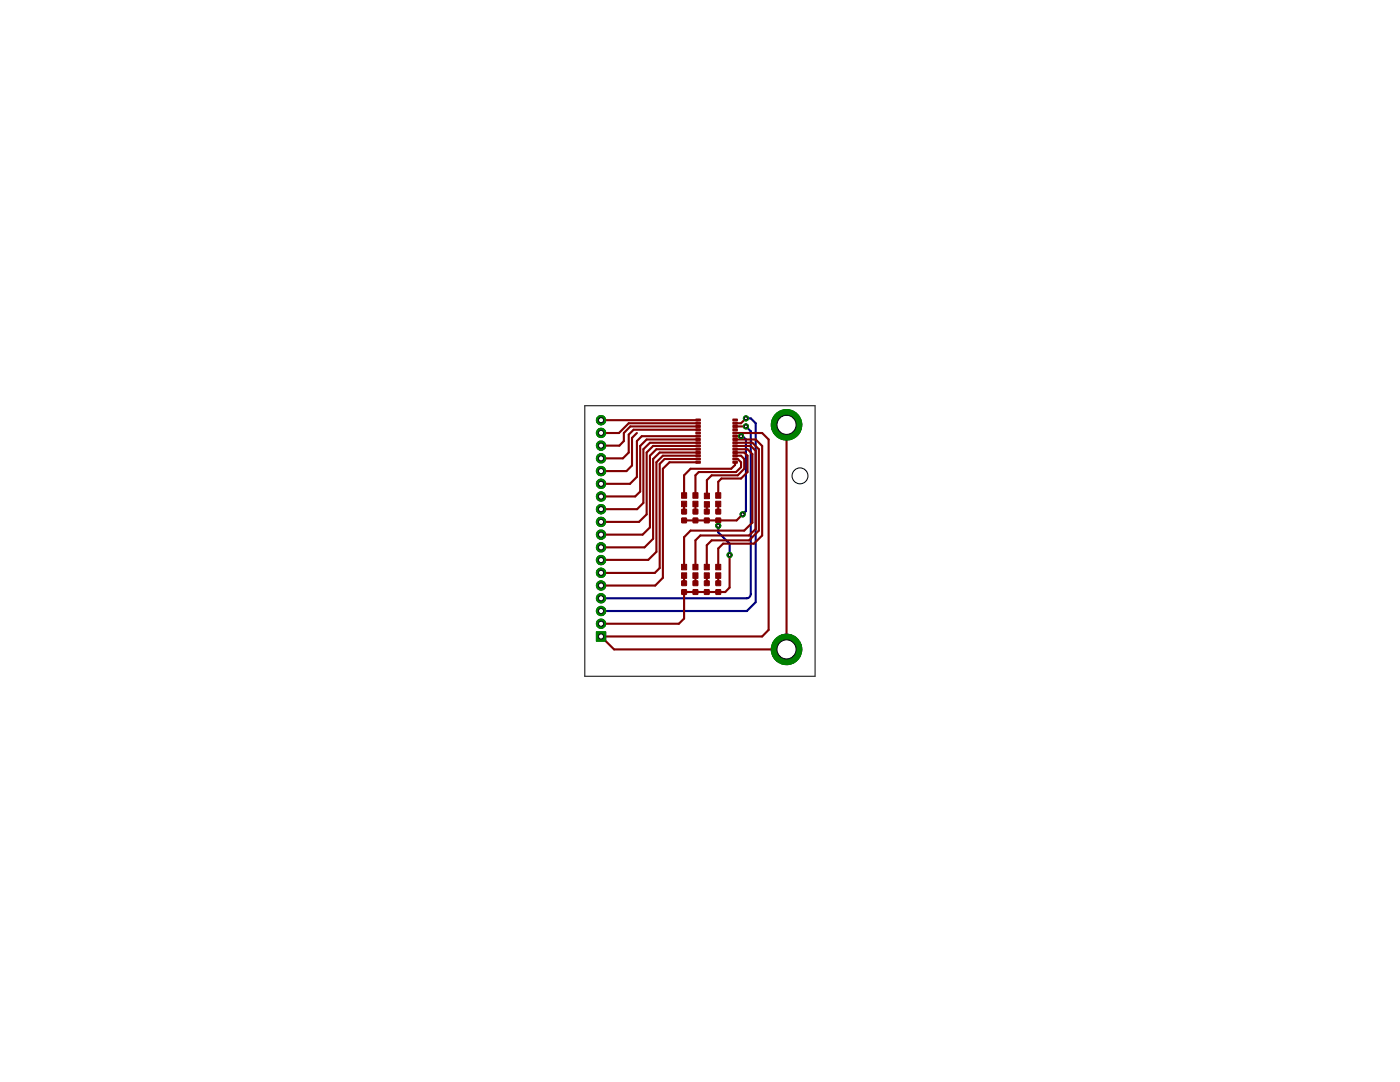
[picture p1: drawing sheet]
<svg xmlns="http://www.w3.org/2000/svg" width="279mm" height="216mm" viewBox="0 0 279 216" stroke-linecap="round" stroke-linejoin="round" font-family="sans-serif">
<path d="M147.9 87h.3l.7 .7v14.3l-.7 .6M148.9 85.1l.9 1v32.5l-.2 .5-.6 .3h-29M148.9 83.5h.9l1 1v35.7l-1.7 1.7h-29.1M143.3 104.9v1.3l2.3 2.3v2.2" fill="none" stroke="#000080" stroke-width=".42"/>
<path d="M119 126.1h1.9v1.8h-1.9z" fill="#008000" stroke="#008000" stroke-width=".2"/>
<circle cx="120" cy="127" r=".51" fill="#fff" stroke="#000" stroke-width=".2"/>
<circle cx="120" cy="124.5" r=".93" fill="#008000" stroke="#008000" stroke-width=".2"/>
<circle cx="120" cy="124.5" r=".51" fill="#fff" stroke="#000" stroke-width=".2"/>
<circle cx="120" cy="121.9" r=".93" fill="#008000" stroke="#008000" stroke-width=".2"/>
<circle cx="120" cy="121.9" r=".51" fill="#fff" stroke="#000" stroke-width=".2"/>
<circle cx="120" cy="119.4" r=".93" fill="#008000" stroke="#008000" stroke-width=".2"/>
<circle cx="120" cy="119.4" r=".51" fill="#fff" stroke="#000" stroke-width=".2"/>
<circle cx="120" cy="116.8" r=".93" fill="#008000" stroke="#008000" stroke-width=".2"/>
<circle cx="120" cy="116.8" r=".51" fill="#fff" stroke="#000" stroke-width=".2"/>
<circle cx="120" cy="114.3" r=".93" fill="#008000" stroke="#008000" stroke-width=".2"/>
<circle cx="120" cy="114.3" r=".51" fill="#fff" stroke="#000" stroke-width=".2"/>
<circle cx="120" cy="111.8" r=".93" fill="#008000" stroke="#008000" stroke-width=".2"/>
<circle cx="120" cy="111.8" r=".51" fill="#fff" stroke="#000" stroke-width=".2"/>
<circle cx="120" cy="109.2" r=".93" fill="#008000" stroke="#008000" stroke-width=".2"/>
<circle cx="120" cy="109.2" r=".51" fill="#fff" stroke="#000" stroke-width=".2"/>
<circle cx="120" cy="106.7" r=".93" fill="#008000" stroke="#008000" stroke-width=".2"/>
<circle cx="120" cy="106.7" r=".51" fill="#fff" stroke="#000" stroke-width=".2"/>
<circle cx="120" cy="104.1" r=".93" fill="#008000" stroke="#008000" stroke-width=".2"/>
<circle cx="120" cy="104.1" r=".51" fill="#fff" stroke="#000" stroke-width=".2"/>
<circle cx="120" cy="101.6" r=".93" fill="#008000" stroke="#008000" stroke-width=".2"/>
<circle cx="120" cy="101.6" r=".51" fill="#fff" stroke="#000" stroke-width=".2"/>
<circle cx="120" cy="99.1" r=".93" fill="#008000" stroke="#008000" stroke-width=".2"/>
<circle cx="120" cy="99.1" r=".51" fill="#fff" stroke="#000" stroke-width=".2"/>
<circle cx="120" cy="96.5" r=".93" fill="#008000" stroke="#008000" stroke-width=".2"/>
<circle cx="120" cy="96.5" r=".51" fill="#fff" stroke="#000" stroke-width=".2"/>
<circle cx="120" cy="94" r=".93" fill="#008000" stroke="#008000" stroke-width=".2"/>
<circle cx="120" cy="94" r=".51" fill="#fff" stroke="#000" stroke-width=".2"/>
<circle cx="120" cy="91.5" r=".93" fill="#008000" stroke="#008000" stroke-width=".2"/>
<circle cx="120" cy="91.5" r=".51" fill="#fff" stroke="#000" stroke-width=".2"/>
<circle cx="120" cy="88.9" r=".93" fill="#008000" stroke="#008000" stroke-width=".2"/>
<circle cx="120" cy="88.9" r=".51" fill="#fff" stroke="#000" stroke-width=".2"/>
<circle cx="120" cy="86.4" r=".93" fill="#008000" stroke="#008000" stroke-width=".2"/>
<circle cx="120" cy="86.4" r=".51" fill="#fff" stroke="#000" stroke-width=".2"/>
<circle cx="120" cy="83.8" r=".93" fill="#008000" stroke="#008000" stroke-width=".2"/>
<circle cx="120" cy="83.8" r=".51" fill="#fff" stroke="#000" stroke-width=".2"/>
<circle cx="157" cy="129.6" r="3" fill="#008000" stroke="#008000" stroke-width=".2"/>
<circle cx="157" cy="129.6" r="1.91" fill="#fff" stroke="#000" stroke-width=".2"/>
<circle cx="157" cy="84.8" r="3" fill="#008000" stroke="#008000" stroke-width=".2"/>
<circle cx="157" cy="84.8" r="1.91" fill="#fff" stroke="#000" stroke-width=".2"/>
<circle cx="148.9" cy="83.5" r=".51" fill="#008000" stroke="#008000" stroke-width=".2"/>
<circle cx="148.9" cy="83.5" r=".3" fill="#fff" stroke="#000" stroke-width=".2"/>
<circle cx="148.9" cy="85.1" r=".51" fill="#008000" stroke="#008000" stroke-width=".2"/>
<circle cx="148.9" cy="85.1" r=".3" fill="#fff" stroke="#000" stroke-width=".2"/>
<circle cx="147.9" cy="87" r=".51" fill="#008000" stroke="#008000" stroke-width=".2"/>
<circle cx="147.9" cy="87" r=".3" fill="#fff" stroke="#000" stroke-width=".2"/>
<circle cx="148.2" cy="102.6" r=".51" fill="#008000" stroke="#008000" stroke-width=".2"/>
<circle cx="148.2" cy="102.6" r=".3" fill="#fff" stroke="#000" stroke-width=".2"/>
<circle cx="143.3" cy="104.9" r=".51" fill="#008000" stroke="#008000" stroke-width=".2"/>
<circle cx="143.3" cy="104.9" r=".3" fill="#fff" stroke="#000" stroke-width=".2"/>
<circle cx="145.6" cy="110.7" r=".51" fill="#008000" stroke="#008000" stroke-width=".2"/>
<circle cx="145.6" cy="110.7" r=".3" fill="#fff" stroke="#000" stroke-width=".2"/>
<g fill="#800000" stroke="#800000" stroke-width=".2">
<path d="M146.3 92.1h.9v.3h-.9z"/>
<path d="M146.3 91.4h.9v.4h-.9z"/>
<path d="M146.3 90.7h.9v.4h-.9z"/>
<path d="M146.3 90.1h.9v.4h-.9z"/>
<path d="M146.3 89.5h.9v.3h-.9z"/>
<path d="M146.3 88.8h.9v.4h-.9z"/>
<path d="M146.3 88.2h.9v.3h-.9z"/>
<path d="M146.3 87.5h.9v.4h-.9z"/>
<path d="M146.3 86.8h.9v.4h-.9z"/>
<path d="M146.3 86.2h.9v.4h-.9z"/>
<path d="M146.3 85.6h.9v.3h-.9z"/>
<path d="M146.3 84.9h.9v.4h-.9z"/>
<path d="M146.3 84.3h.9v.3h-.9z"/>
<path d="M146.3 83.6h.9v.4h-.9z"/>
<path d="M138.9 83.6h.9v.4h-.9z"/>
<path d="M138.9 84.3h.9v.3h-.9z"/>
<path d="M138.9 84.9h.9v.4h-.9z"/>
<path d="M138.9 85.6h.9v.3h-.9z"/>
<path d="M138.9 86.2h.9v.4h-.9z"/>
<path d="M138.9 86.8h.9v.4h-.9z"/>
<path d="M138.9 87.5h.9v.4h-.9z"/>
<path d="M138.9 88.2h.9v.3h-.9z"/>
<path d="M138.9 88.8h.9v.4h-.9z"/>
<path d="M138.9 89.5h.9v.3h-.9z"/>
<path d="M138.9 90.1h.9v.4h-.9z"/>
<path d="M138.9 90.7h.9v.4h-.9z"/>
<path d="M138.9 91.4h.9v.4h-.9z"/>
<path d="M138.9 92.1h.9v.3h-.9z"/>
<path d="M136 100h1v1.1h-1z"/>
<path d="M136 98.3h1v1.1h-1z"/>
<path d="M138.3 100h1v1.1h-1z"/>
<path d="M138.3 98.3h1v1.1h-1z"/>
<path d="M140.6 100.1h1v1.1h-1z"/>
<path d="M140.6 98.4h1v1.1h-1z"/>
<path d="M142.8 100h1v1.1h-1z"/>
<path d="M142.8 98.3h1v1.1h-1z"/>
<path d="M136 114.3h1v1.1h-1z"/>
<path d="M136 112.6h1v1.1h-1z"/>
<path d="M138.3 114.3h1v1.1h-1z"/>
<path d="M138.3 112.6h1v1.1h-1z"/>
<path d="M140.5 114.3h1.1v1.1h-1.1z"/>
<path d="M140.5 112.6h1.1v1.1h-1.1z"/>
<path d="M142.8 114.3h1v1.1h-1z"/>
<path d="M142.8 112.6h1v1.1h-1z"/>
</g>
<g fill="#800000" stroke="#800000" stroke-width=".2">
<path d="M136.1 101.6h.9v1h-.9z" fill-rule="evenodd"/>
<path d="M136.1 103.4h.9v.9h-.9z" fill-rule="evenodd"/>
<path d="M138.3 101.6h1v1h-1z" fill-rule="evenodd"/>
<path d="M138.3 103.4h1v.9h-1z" fill-rule="evenodd"/>
<path d="M140.6 101.6h.9v1h-.9z" fill-rule="evenodd"/>
<path d="M140.6 103.4h.9v.9h-.9z" fill-rule="evenodd"/>
<path d="M142.9 101.6h.9v1h-.9z" fill-rule="evenodd"/>
<path d="M142.9 103.4h.9v.9h-.9z" fill-rule="evenodd"/>
<path d="M136.1 115.9h.9v.9h-.9z" fill-rule="evenodd"/>
<path d="M136.1 117.7h.9v.9h-.9z" fill-rule="evenodd"/>
<path d="M138.3 115.9h1v.9h-1z" fill-rule="evenodd"/>
<path d="M138.3 117.7h1v.9h-1z" fill-rule="evenodd"/>
<path d="M140.6 115.9h.9v.9h-.9z" fill-rule="evenodd"/>
<path d="M140.6 117.7h.9v.9h-.9z" fill-rule="evenodd"/>
<path d="M142.9 115.9h.9v.9h-.9z" fill-rule="evenodd"/>
<path d="M142.9 117.7h.9v.9h-.9z" fill-rule="evenodd"/>
</g>
<g fill="none" stroke="#800000" stroke-width=".42">
<path d="M120 83.8h19.3M127.1 86.4l-1 1v5.5l-1.1 1.1h-5M139.3 84.5h-13.8l-2 1.9h-3.5M139.3 85.1h-13.5l-1.3 1.3v1.6l-.9 .9h-3.6M139.3 87h-11.2l-1 1v7.2l-1.4 1.3h-5.7M139.3 87.7h-10.2l-1.3 1.3v9.1l-1 1h-6.8M139.3 88.3h-9.6l-1.3 1.3v10.8l-1.3 1.2h-7.1M139.3 89h-9l-1.2 1.3v12.3l-1.6 1.5h-7.5M139.3 89.6h-8.3l-1.3 1.3v14.3l-1.5 1.5h-8.2M139.3 90.3h-7.6l-1.4 1.3v15.9l-1.7 1.7h-8.6M139.3 90.9h-7l-1.3 1.3v17.9l-1.6 1.6-9.4 .1M139.3 91.6h-6.7l-.9 1v20.7l-1 1h-10.7"/>
<path d="M139.3 92.2h-5.7l-1.3 1.3v21.8l-1.5 1.5h-10.8M139.3 85.7h-12.9l-.9 1v3.6l-1.2 1.2h-4.3M139.3 83.8h.1M146.7 85.1h2.2M146.7 92.2v.6l-.8 .7h-8.1l-1.3 1.3v4.1M146.7 89.6h2.5l1 1v13.7l-1.7 1.6h-10.7l-1.3 1.3v6M146.7 87h1.2M146.7 90.3h1.8l.7 .6v3.3l-1.3 1.3h-3.9l-.7 .6v2.8M146.7 87.7h4.1l1.3 1.3v17.8l-1.6 1.7h-6.2l-1 1v3.7M146.7 88.3h3.5l1.2 1.3v16.3l-1.9 1.9h-7.5l-.9 1v4.4M146.7 91.6h.5l.7 .6v1l-1 1h-7.5l-.6 .6v4.1M146.7 89h3.1l1 1v15.6l-1.3 1.2h-9.7l-1 1v5.4"/>
<path d="M146.7 90.9h1.2l.6 .7v1.9l-1.3 1.3h-5.2l-.9 1v3.2M148.9 83.5l-1 1h-1.2M157 84.8v44.8h-34.4l-2.6-2.6h32.1l1.3-1.3v-38l-1.3-1.3h-5.4M136.5 100.6v1.5M136.5 114.9v1.5M138.8 100.6v1.5M138.8 114.9v1.5M141.1 114.9v1.5M141.1 100.6v1.5M143.3 100.6v1.5M143.3 103.8v1.1M143.3 114.9v1.5"/>
<path d="M145.6 110.7v6.5l-.9 .9h-8.2v5.3l-1 1.1h-15.5M148.2 102.6l-1.2 1.2h-10.5"/>
</g>
<path d="M119 126.1h1.9v1.8h-1.9z" fill="#008000" stroke="#008000" stroke-width=".2"/>
<circle cx="120" cy="127" r=".51" fill="#fff" stroke="#000" stroke-width=".2"/>
<circle cx="120" cy="124.5" r=".93" fill="#008000" stroke="#008000" stroke-width=".2"/>
<circle cx="120" cy="124.5" r=".51" fill="#fff" stroke="#000" stroke-width=".2"/>
<circle cx="120" cy="121.9" r=".93" fill="#008000" stroke="#008000" stroke-width=".2"/>
<circle cx="120" cy="121.9" r=".51" fill="#fff" stroke="#000" stroke-width=".2"/>
<circle cx="120" cy="119.4" r=".93" fill="#008000" stroke="#008000" stroke-width=".2"/>
<circle cx="120" cy="119.4" r=".51" fill="#fff" stroke="#000" stroke-width=".2"/>
<circle cx="120" cy="116.8" r=".93" fill="#008000" stroke="#008000" stroke-width=".2"/>
<circle cx="120" cy="116.8" r=".51" fill="#fff" stroke="#000" stroke-width=".2"/>
<circle cx="120" cy="114.3" r=".93" fill="#008000" stroke="#008000" stroke-width=".2"/>
<circle cx="120" cy="114.3" r=".51" fill="#fff" stroke="#000" stroke-width=".2"/>
<circle cx="120" cy="111.8" r=".93" fill="#008000" stroke="#008000" stroke-width=".2"/>
<circle cx="120" cy="111.8" r=".51" fill="#fff" stroke="#000" stroke-width=".2"/>
<circle cx="120" cy="109.2" r=".93" fill="#008000" stroke="#008000" stroke-width=".2"/>
<circle cx="120" cy="109.2" r=".51" fill="#fff" stroke="#000" stroke-width=".2"/>
<circle cx="120" cy="106.7" r=".93" fill="#008000" stroke="#008000" stroke-width=".2"/>
<circle cx="120" cy="106.7" r=".51" fill="#fff" stroke="#000" stroke-width=".2"/>
<circle cx="120" cy="104.1" r=".93" fill="#008000" stroke="#008000" stroke-width=".2"/>
<circle cx="120" cy="104.1" r=".51" fill="#fff" stroke="#000" stroke-width=".2"/>
<circle cx="120" cy="101.6" r=".93" fill="#008000" stroke="#008000" stroke-width=".2"/>
<circle cx="120" cy="101.6" r=".51" fill="#fff" stroke="#000" stroke-width=".2"/>
<circle cx="120" cy="99.1" r=".93" fill="#008000" stroke="#008000" stroke-width=".2"/>
<circle cx="120" cy="99.1" r=".51" fill="#fff" stroke="#000" stroke-width=".2"/>
<circle cx="120" cy="96.5" r=".93" fill="#008000" stroke="#008000" stroke-width=".2"/>
<circle cx="120" cy="96.5" r=".51" fill="#fff" stroke="#000" stroke-width=".2"/>
<circle cx="120" cy="94" r=".93" fill="#008000" stroke="#008000" stroke-width=".2"/>
<circle cx="120" cy="94" r=".51" fill="#fff" stroke="#000" stroke-width=".2"/>
<circle cx="120" cy="91.5" r=".93" fill="#008000" stroke="#008000" stroke-width=".2"/>
<circle cx="120" cy="91.5" r=".51" fill="#fff" stroke="#000" stroke-width=".2"/>
<circle cx="120" cy="88.9" r=".93" fill="#008000" stroke="#008000" stroke-width=".2"/>
<circle cx="120" cy="88.9" r=".51" fill="#fff" stroke="#000" stroke-width=".2"/>
<circle cx="120" cy="86.4" r=".93" fill="#008000" stroke="#008000" stroke-width=".2"/>
<circle cx="120" cy="86.4" r=".51" fill="#fff" stroke="#000" stroke-width=".2"/>
<circle cx="120" cy="83.8" r=".93" fill="#008000" stroke="#008000" stroke-width=".2"/>
<circle cx="120" cy="83.8" r=".51" fill="#fff" stroke="#000" stroke-width=".2"/>
<circle cx="157" cy="129.6" r="3" fill="#008000" stroke="#008000" stroke-width=".2"/>
<circle cx="157" cy="129.6" r="1.91" fill="#fff" stroke="#000" stroke-width=".2"/>
<circle cx="157" cy="84.8" r="3" fill="#008000" stroke="#008000" stroke-width=".2"/>
<circle cx="157" cy="84.8" r="1.91" fill="#fff" stroke="#000" stroke-width=".2"/>
<circle cx="148.9" cy="83.5" r=".51" fill="#008000" stroke="#008000" stroke-width=".2"/>
<circle cx="148.9" cy="83.5" r=".3" fill="#fff" stroke="#000" stroke-width=".2"/>
<circle cx="148.9" cy="85.1" r=".51" fill="#008000" stroke="#008000" stroke-width=".2"/>
<circle cx="148.9" cy="85.1" r=".3" fill="#fff" stroke="#000" stroke-width=".2"/>
<circle cx="147.9" cy="87" r=".51" fill="#008000" stroke="#008000" stroke-width=".2"/>
<circle cx="147.9" cy="87" r=".3" fill="#fff" stroke="#000" stroke-width=".2"/>
<circle cx="148.2" cy="102.6" r=".51" fill="#008000" stroke="#008000" stroke-width=".2"/>
<circle cx="148.2" cy="102.6" r=".3" fill="#fff" stroke="#000" stroke-width=".2"/>
<circle cx="143.3" cy="104.9" r=".51" fill="#008000" stroke="#008000" stroke-width=".2"/>
<circle cx="143.3" cy="104.9" r=".3" fill="#fff" stroke="#000" stroke-width=".2"/>
<circle cx="145.6" cy="110.7" r=".51" fill="#008000" stroke="#008000" stroke-width=".2"/>
<circle cx="145.6" cy="110.7" r=".3" fill="#fff" stroke="#000" stroke-width=".2"/>
<g fill="none" stroke="#000" stroke-width=".2">
<path d="M116.7 81h46v53.9h-46z"/>
<circle cx="159.7" cy="95" r="1.59"/>
</g>
</svg>
